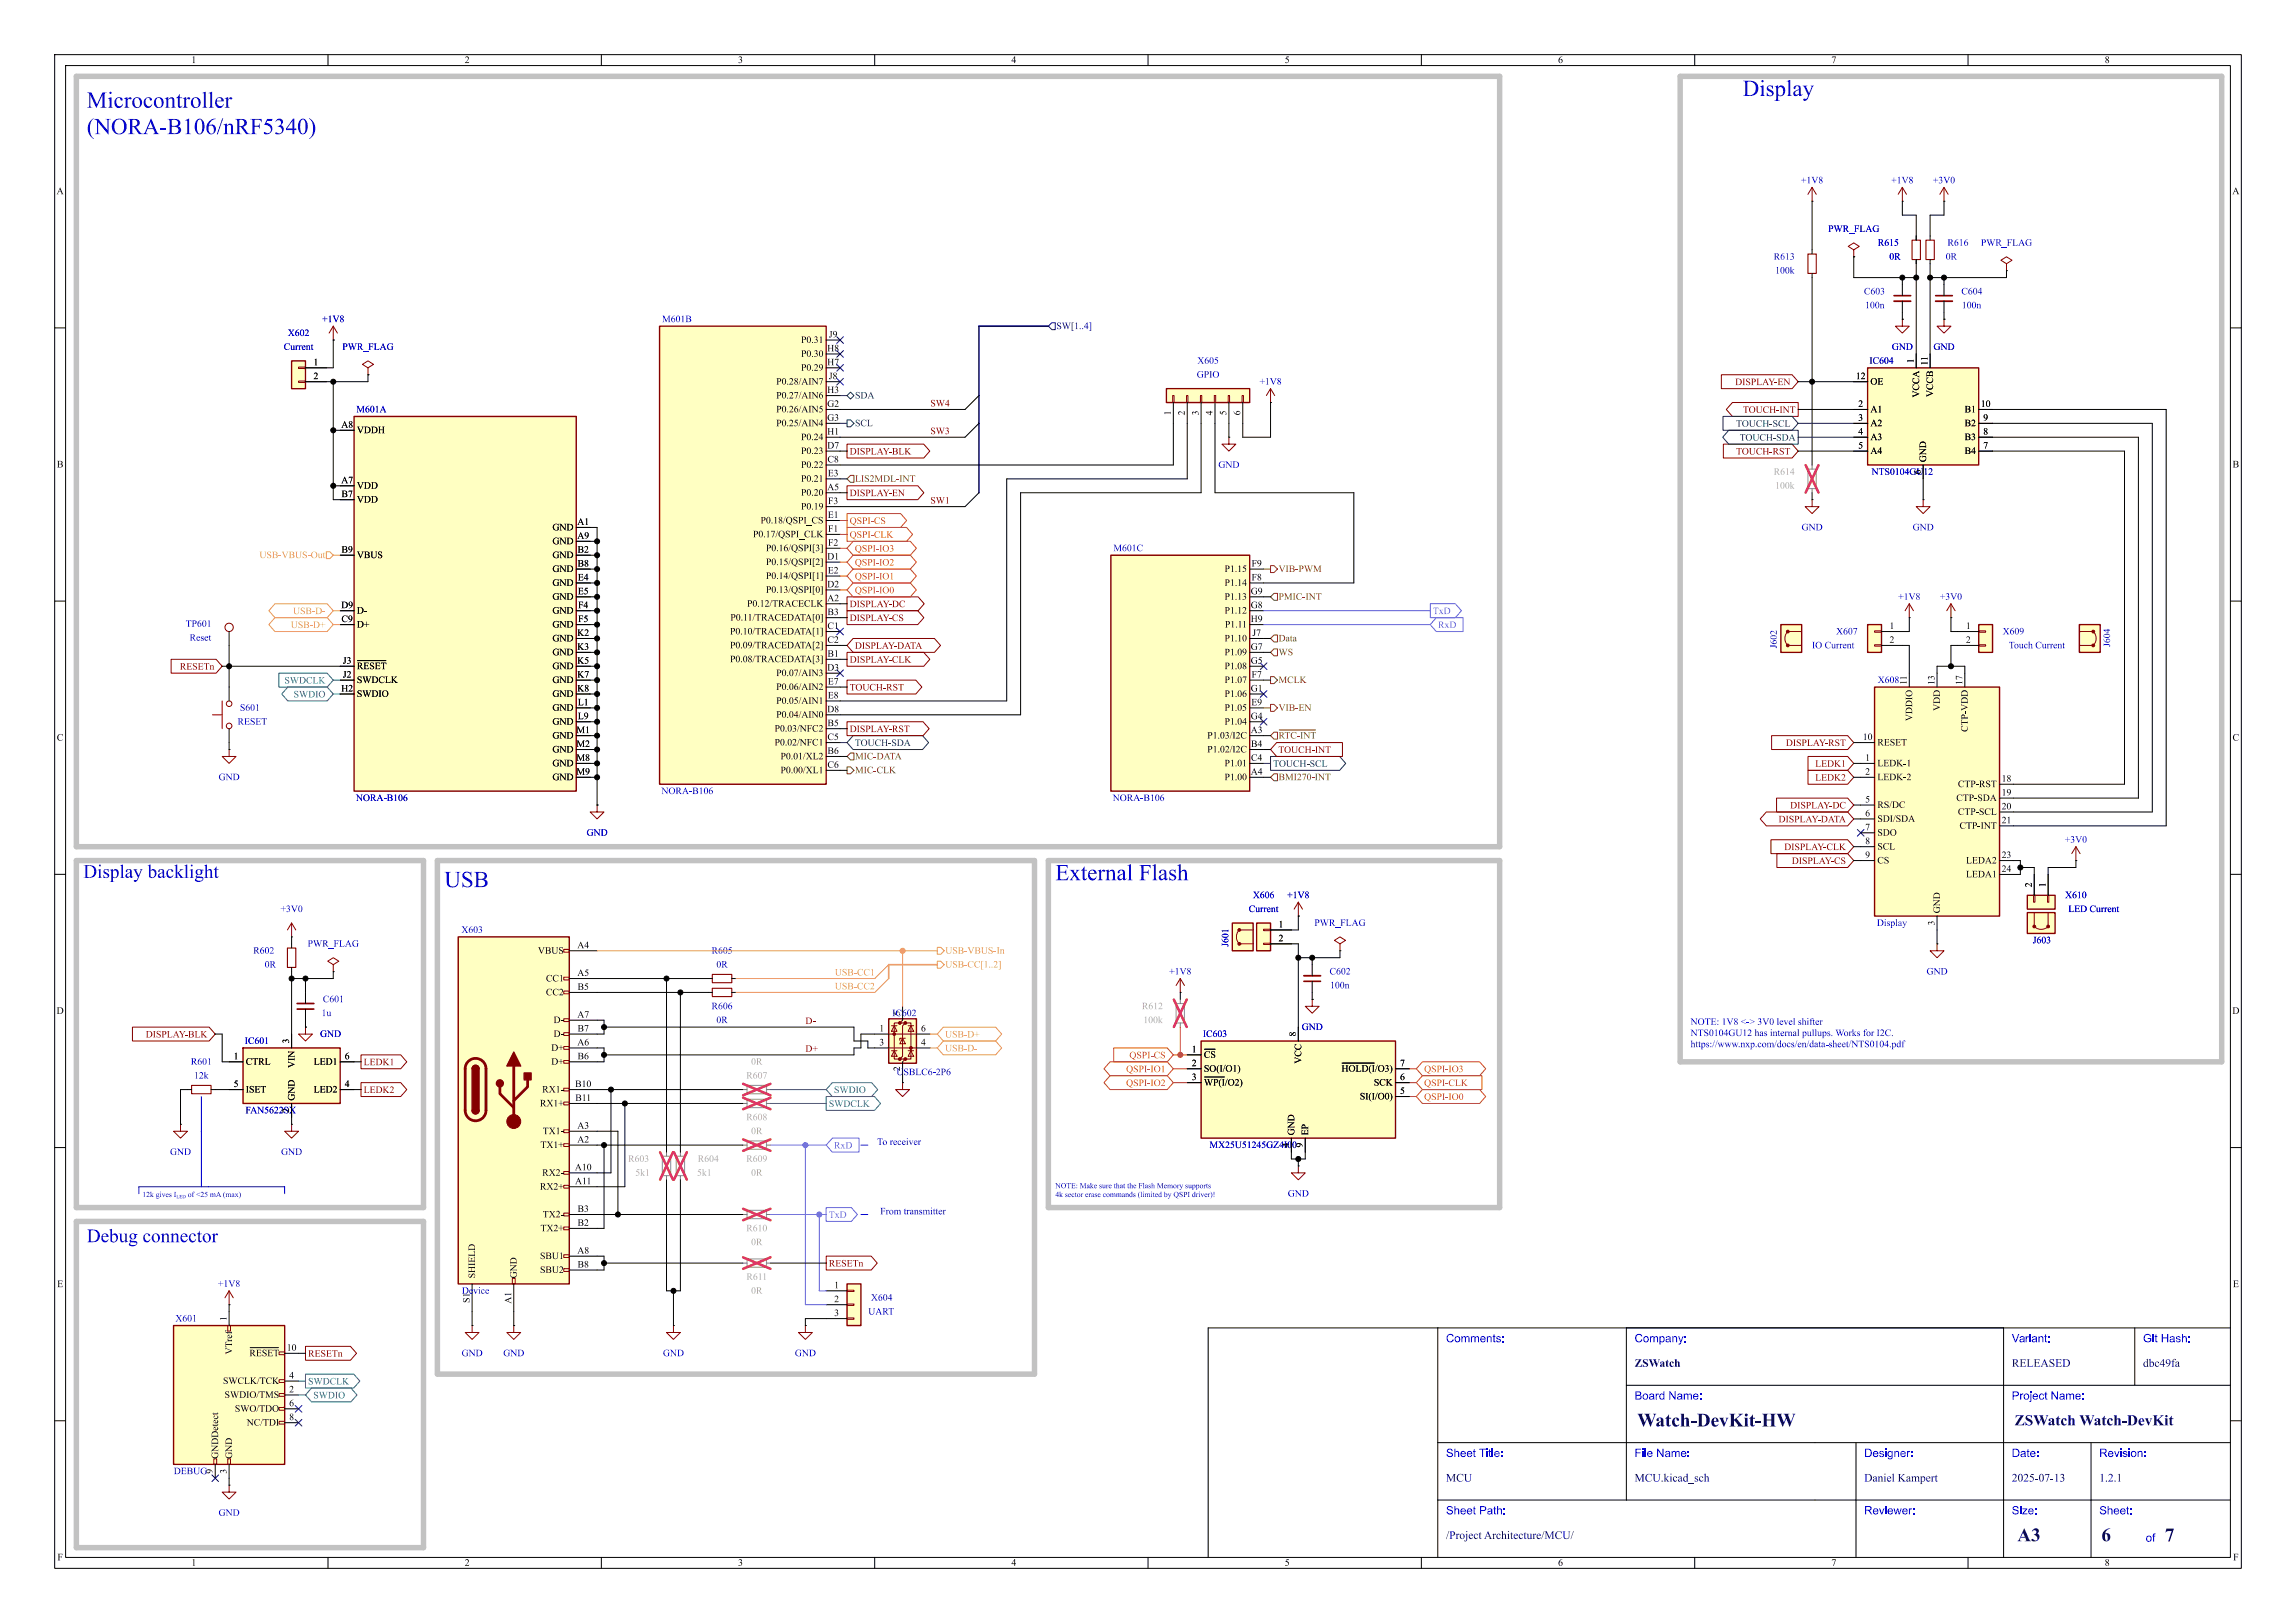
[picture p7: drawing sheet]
<svg xmlns="http://www.w3.org/2000/svg" width="420mm" height="297mm" viewBox="0 0 420 297" stroke-linecap="round" stroke-linejoin="round" font-family="sans-serif">
<defs><g id="words">
<g font-size="4.2" fill="#0000c2">
<text x="15.9" y="20.2">Microcontroller</text>
<text x="318.8" y="18.1">Display</text>
<text x="15.9" y="25.1">(NORA-B106/nRF5340)</text>
<text x="193" y="161.6">ExternalFlash</text>
<text x="81.3" y="162.8">USB</text>
</g>
<g font-size="3.5" fill="#0000c2">
<text x="15.2" y="161.1">Displaybacklight</text>
<text x="15.9" y="227.7">Debugconnector</text>
</g>
<g font-size="3.5" fill="#00007f">
<text x="299.5" y="261.9">Watch-DevKit-HW</text>
<text x="369" y="282.9">A3</text>
<text x="384.4" y="282.9">6</text>
<text x="396" y="282.9">7</text>
</g>
<text font-size="2.8" fill="#00007f" x="368.5" y="261.6">ZSWatchWatch-DevKit</text>
<g font-size="2.1" fill="#00f">
<text x="264.5" y="246.2">Comments:</text>
<text x="299" y="246.2">Company:</text>
<text x="368" y="246.2">Variant:</text>
<text x="392" y="246.2">Git Hash:</text>
<text x="299" y="256.7">Board Name:</text>
<text x="368" y="256.7">Project Name:</text>
<text x="264.5" y="267.2">Sheet Title:</text>
<text x="299" y="267.2">File Name:</text>
<text x="341" y="267.2">Designer:</text>
<text x="368" y="267.2">Date:</text>
<text x="384" y="267.2">Revision:</text>
<text x="264.5" y="277.7">Sheet Path:</text>
<text x="341" y="277.7">Reviewer:</text>
<text x="368" y="277.7">Size:</text>
<text x="384" y="277.7">Sheet:</text>
<text x="392.5" y="282.7">of</text>
</g>
<g font-size="2.1" fill="#00007f">
<text x="299" y="250.7">ZSWatch</text>
<text x="368" y="250.7">RELEASED</text>
<text x="392" y="250.7">dbc49fa</text>
<text x="264.5" y="271.7">MCU</text>
<text x="299" y="271.7">MCU.kicad_sch</text>
<text x="341" y="271.7">DanielKampert</text>
<text x="368" y="271.7">2025-07-13</text>
<text x="384" y="271.7">1.2.1</text>
<text x="264.5" y="282.2">/ProjectArchitecture/MCU/</text>
</g>
<g font-size="1.8">
<text x="35" y="12">1</text>
<text x="85" y="12">2</text>
<text x="135" y="12">3</text>
<text x="185" y="12">4</text>
<text x="235" y="12">5</text>
<text x="285" y="12">6</text>
<text x="335" y="12">7</text>
<text x="385" y="12">8</text>
<text x="10.3" y="36">A</text>
<text x="408.3" y="36">A</text>
<text x="146.5" y="63.2">P0.31</text>
<text x="146.5" y="65.8">P0.30</text>
<text x="151.3" y="64.5">H8</text>
<text x="151.6" y="62">J9</text>
<text x="57.3" y="67.1">1</text>
<text x="57.3" y="69.6">2</text>
<text x="142" y="70.8">P0.28/AIN7</text>
<text x="146.5" y="68.3">P0.29</text>
<text x="151.3" y="67.1">H7</text>
<text x="151.6" y="69.6">J8</text>
<text x="339.5" y="69.6">12</text>
<text x="342.1" y="70.8">OE</text>
<text x="350.3" y="66.5" transform="rotate(-90 350.3 66.5)">1</text>
<text x="352.8" y="66.9" transform="rotate(-90 352.8 66.9)">11</text>
<text x="142" y="73.4">P0.27/AIN6</text>
<text x="142" y="75.9">P0.26/AIN5</text>
<text x="151.3" y="72.1">H3</text>
<text x="151.3" y="74.7">G2</text>
<text x="151.3" y="77.2">G3</text>
<text x="214.4" y="76" transform="rotate(-90 214.4 76)">1</text>
<text x="216.9" y="76" transform="rotate(-90 216.9 76)">2</text>
<text x="219.5" y="76" transform="rotate(-90 219.5 76)">3</text>
<text x="222" y="76" transform="rotate(-90 222 76)">4</text>
<text x="224.5" y="76" transform="rotate(-90 224.5 76)">5</text>
<text x="227.1" y="76" transform="rotate(-90 227.1 76)">6</text>
<text x="339.9" y="74.7">2</text>
<text x="339.9" y="77.2">3</text>
<text x="342.1" y="75.9">A1</text>
<text x="351.5" y="72.8" transform="rotate(-90 351.5 72.8)">VCCA</text>
<text x="354" y="72.7" transform="rotate(-90 354 72.7)">VCCB</text>
<text x="359.4" y="75.9">B1</text>
<text x="362.3" y="74.7">10</text>
<text x="362.8" y="77.2">9</text>
<text x="62.4" y="78.5">A8</text>
<text x="65.3" y="79.7">VDDH</text>
<text x="142" y="78.5">P0.25/AIN4</text>
<text x="146.5" y="81">P0.24</text>
<text x="146.5" y="83.5">P0.23</text>
<text x="151.3" y="79.8">H1</text>
<text x="151.3" y="82.3">D7</text>
<text x="339.9" y="79.8">4</text>
<text x="339.9" y="82.3">5</text>
<text x="342.1" y="78.5">A2</text>
<text x="342.1" y="81">A3</text>
<text x="342.1" y="83.5">A4</text>
<text x="359.4" y="78.5">B2</text>
<text x="359.4" y="81">B3</text>
<text x="359.4" y="83.5">B4</text>
<text x="362.8" y="79.8">8</text>
<text x="362.8" y="82.3">7</text>
<text x="10.4" y="86">B</text>
<text x="62.4" y="88.6">A7</text>
<text x="65.3" y="89.9">VDD</text>
<text x="146.5" y="86.1">P0.22</text>
<text x="146.5" y="88.6">P0.21</text>
<text x="151.3" y="89.9">A5</text>
<text x="151.4" y="84.8">C8</text>
<text x="151.4" y="87.4">E3</text>
<text x="351.5" y="86.8" transform="rotate(-90 351.5 86.8)">6</text>
<text x="352.8" y="84.6" transform="rotate(-90 352.8 84.6)">GND</text>
<text x="408.4" y="86">B</text>
<text x="62.5" y="91.2">B7</text>
<text x="65.3" y="92.4">VDD</text>
<text x="146.5" y="91.2">P0.20</text>
<text x="146.5" y="93.7">P0.19</text>
<text x="151.4" y="95">E1</text>
<text x="151.5" y="92.5">F3</text>
<text x="62.5" y="101.3">B9</text>
<text x="101.1" y="97.5">GND</text>
<text x="101.1" y="100">GND</text>
<text x="105.6" y="96.3">A1</text>
<text x="105.6" y="98.8">A9</text>
<text x="105.6" y="101.3">B2</text>
<text x="137.7" y="98.8">P0.17/QSPI_CLK</text>
<text x="139.1" y="96.2">P0.18/QSPI_CS</text>
<text x="140.1" y="101.3">P0.16/QSPI[3]</text>
<text x="151.5" y="97.5">F1</text>
<text x="151.5" y="100.1">F2</text>
<text x="65.3" y="102.6">VBUS</text>
<text x="101.1" y="102.6">GND</text>
<text x="101.1" y="105.1">GND</text>
<text x="101.1" y="107.7">GND</text>
<text x="105.6" y="103.9">B8</text>
<text x="105.7" y="106.4">E4</text>
<text x="140.1" y="103.9">P0.15/QSPI[2]</text>
<text x="140.1" y="106.4">P0.14/QSPI[1]</text>
<text x="151.3" y="102.6">D1</text>
<text x="151.3" y="107.7">D2</text>
<text x="151.4" y="105.2">E2</text>
<text x="224" y="105.1">P1.15</text>
<text x="224" y="107.7">P1.14</text>
<text x="228.9" y="103.9">F9</text>
<text x="228.9" y="106.4">F8</text>
<text x="62.4" y="111.5">D9</text>
<text x="65.3" y="112.7">D-</text>
<text x="101.1" y="110.2">GND</text>
<text x="101.1" y="112.7">GND</text>
<text x="105.7" y="109">E5</text>
<text x="105.7" y="111.5">F4</text>
<text x="136.7" y="111.5">P0.12/TRACECLK</text>
<text x="140.1" y="108.9">P0.13/QSPI[0]</text>
<text x="151.3" y="110.2">A2</text>
<text x="151.4" y="112.8">B3</text>
<text x="224" y="110.2">P1.13</text>
<text x="224" y="112.7">P1.12</text>
<text x="228.8" y="109">G9</text>
<text x="228.8" y="111.5">G8</text>
<text x="62.5" y="114">C9</text>
<text x="65.3" y="115.3">D+</text>
<text x="101.1" y="115.3">GND</text>
<text x="101.1" y="117.8">GND</text>
<text x="105.6" y="116.6">K2</text>
<text x="105.6" y="119.1">K3</text>
<text x="105.7" y="114">F5</text>
<text x="133.5" y="116.6">P0.10/TRACEDATA[1]</text>
<text x="133.5" y="119.1">P0.09/TRACEDATA[2]</text>
<text x="133.6" y="114">P0.11/TRACEDATA[0]</text>
<text x="151.4" y="115.3">C1</text>
<text x="151.4" y="117.9">C2</text>
<text x="224" y="117.8">P1.10</text>
<text x="224.1" y="115.3">P1.11</text>
<text x="228.8" y="114">H9</text>
<text x="228.8" y="119.1">G7</text>
<text x="229.1" y="116.6">J7</text>
<text x="345.6" y="115.3">1</text>
<text x="345.6" y="117.9">2</text>
<text x="359.6" y="115.3">1</text>
<text x="359.6" y="117.9">2</text>
<text x="62.7" y="121.7">J3</text>
<text x="62.7" y="124.2">J2</text>
<text x="65.3" y="122.9">~{RESET}</text>
<text x="65.3" y="125.4">SWDCLK</text>
<text x="101.1" y="120.4">GND</text>
<text x="101.1" y="122.9">GND</text>
<text x="101.1" y="125.4">GND</text>
<text x="105.6" y="121.7">K5</text>
<text x="105.6" y="124.2">K7</text>
<text x="133.5" y="121.6">P0.08/TRACEDATA[3]</text>
<text x="142" y="124.2">P0.07/AIN3</text>
<text x="151.3" y="122.9">D3</text>
<text x="151.4" y="120.4">B1</text>
<text x="151.4" y="125.5">E7</text>
<text x="224" y="120.4">P1.09</text>
<text x="224" y="122.9">P1.08</text>
<text x="224" y="125.4">P1.07</text>
<text x="228.8" y="121.7">G5</text>
<text x="228.9" y="124.2">F7</text>
<text x="349" y="125.3" transform="rotate(-90 349 125.3)">11</text>
<text x="354.1" y="125.3" transform="rotate(-90 354.1 125.3)">13</text>
<text x="359.2" y="125.3" transform="rotate(-90 359.2 125.3)">17</text>
<text x="62.4" y="126.7">H2</text>
<text x="65.3" y="128">SWDIO</text>
<text x="101.1" y="128">GND</text>
<text x="101.1" y="130.5">GND</text>
<text x="105.6" y="126.7">K8</text>
<text x="105.7" y="129.3">L1</text>
<text x="105.7" y="131.8">L9</text>
<text x="142" y="126.7">P0.06/AIN2</text>
<text x="142" y="129.3">P0.05/AIN1</text>
<text x="142" y="131.8">P0.04/AIN0</text>
<text x="151.3" y="130.6">D8</text>
<text x="151.4" y="128">E8</text>
<text x="224" y="128">P1.06</text>
<text x="224" y="130.5">P1.05</text>
<text x="228.8" y="126.7">G1</text>
<text x="228.8" y="131.8">G4</text>
<text x="228.9" y="129.3">E9</text>
<text x="350.2" y="132" transform="rotate(-90 350.2 132)">VDDIO</text>
<text x="355.3" y="130.1" transform="rotate(-90 355.3 130.1)">VDD</text>
<text x="10.4" y="136">C</text>
<text x="101.1" y="133.1">GND</text>
<text x="101.1" y="135.6">GND</text>
<text x="105.4" y="134.4">M1</text>
<text x="105.4" y="136.9">M2</text>
<text x="141.7" y="134.3">P0.03/NFC2</text>
<text x="141.7" y="136.9">P0.02/NFC1</text>
<text x="151.4" y="133.1">B5</text>
<text x="151.4" y="135.6">C5</text>
<text x="220.8" y="135.6">P1.03/I2C</text>
<text x="224" y="133.1">P1.04</text>
<text x="228.8" y="134.4">A3</text>
<text x="228.8" y="136.9">B4</text>
<text x="340.7" y="135.6">10</text>
<text x="343.4" y="136.9">RESET</text>
<text x="360.4" y="133.9" transform="rotate(-90 360.4 133.9)">CTP-VDD</text>
<text x="408.4" y="136">C</text>
<text x="101.1" y="138.1">GND</text>
<text x="101.1" y="140.7">GND</text>
<text x="101.1" y="143.2">GND</text>
<text x="105.4" y="139.4">M8</text>
<text x="105.4" y="142">M9</text>
<text x="142.8" y="139.4">P0.01/XL2</text>
<text x="142.8" y="142">P0.00/XL1</text>
<text x="151.4" y="138.2">B6</text>
<text x="151.4" y="140.7">C6</text>
<text x="220.8" y="138.1">P1.02/I2C</text>
<text x="224" y="140.7">P1.01</text>
<text x="224" y="143.2">P1.00</text>
<text x="228.8" y="142">A4</text>
<text x="228.8" y="139.4">C4</text>
<text x="341.2" y="139.4">1</text>
<text x="341.2" y="142">2</text>
<text x="343.4" y="140.7">LEDK-1</text>
<text x="343.4" y="143.2">LEDK-2</text>
<text x="366.1" y="143.3">18</text>
<text x="341.2" y="147.1">5</text>
<text x="341.2" y="149.6">6</text>
<text x="343.4" y="148.3">RS/DC</text>
<text x="357.8" y="147">CTP-SDA</text>
<text x="358.1" y="144.5">CTP-RST</text>
<text x="358.1" y="149.6">CTP-SCL</text>
<text x="366.1" y="145.8">19</text>
<text x="366.1" y="148.3">20</text>
<text x="341.2" y="152.1">7</text>
<text x="341.2" y="154.7">8</text>
<text x="343.4" y="150.8">SDI/SDA</text>
<text x="343.4" y="153.4">SDO</text>
<text x="343.4" y="155.9">SCL</text>
<text x="358.4" y="152.1">CTP-INT</text>
<text x="366.1" y="150.9">21</text>
<text x="341.2" y="157.2">9</text>
<text x="343.4" y="158.5">CS</text>
<text x="359.6" y="158.5">LEDA2</text>
<text x="359.6" y="161">LEDA1</text>
<text x="366.1" y="157.2">23</text>
<text x="366.1" y="159.8">24</text>
<text x="355.3" y="167.1" transform="rotate(-90 355.3 167.1)">GND</text>
<text x="371.9" y="162.4" transform="rotate(-90 371.9 162.4)">2</text>
<text x="374.4" y="162.4" transform="rotate(-90 374.4 162.4)">1</text>
<text x="105.6" y="173.7">A4</text>
<text x="233.9" y="169.9">1</text>
<text x="233.9" y="172.5">2</text>
<text x="354.1" y="169.4" transform="rotate(-90 354.1 169.4)">3</text>
<text x="98.4" y="175">VBUS</text>
<text x="105.6" y="178.8">A5</text>
<text x="99.9" y="180.1">CC1</text>
<text x="99.9" y="182.6">CC2</text>
<text x="105.6" y="181.4">B5</text>
<text x="10.3" y="186">D</text>
<text x="53.1" y="190.9" transform="rotate(-90 53.1 190.9)">3</text>
<text x="101.2" y="187.7">D-</text>
<text x="101.2" y="190.2">D-</text>
<text x="105.6" y="186.4">A7</text>
<text x="105.6" y="191.5">A6</text>
<text x="105.6" y="189">B7</text>
<text x="160.8" y="189">1</text>
<text x="160.8" y="191.5">3</text>
<text x="168.5" y="189">6</text>
<text x="168.5" y="191.5">4</text>
<text x="237.2" y="189.7" transform="rotate(-90 237.2 189.7)">8</text>
<text x="408.3" y="186">D</text>
<text x="42.7" y="194.1">1</text>
<text x="45" y="195.3">CTRL</text>
<text x="54.3" y="195.4" transform="rotate(-90 54.3 195.4)">VIN</text>
<text x="57.4" y="195.3">LED1</text>
<text x="63.1" y="194.1">6</text>
<text x="100.8" y="192.8">D+</text>
<text x="100.8" y="195.3">D+</text>
<text x="105.6" y="194.1">B6</text>
<text x="164.8" y="196" transform="rotate(-90 164.8 196)">2</text>
<text x="218" y="192.8">1</text>
<text x="218" y="195.3">2</text>
<text x="218" y="197.9">3</text>
<text x="220.2" y="194">~{CS}</text>
<text x="220.2" y="196.6">SO(I/O1)</text>
<text x="238.5" y="194.7" transform="rotate(-90 238.5 194.7)">VCC</text>
<text x="245.4" y="196.6">~{HOLD(I}/O3)</text>
<text x="256.1" y="195.3">7</text>
<text x="256.1" y="197.9">6</text>
<text x="42.7" y="199.1">5</text>
<text x="45" y="200.4">ISET</text>
<text x="53.1" y="203.6" transform="rotate(-90 53.1 203.6)">2</text>
<text x="54.3" y="201.4" transform="rotate(-90 54.3 201.4)">GND</text>
<text x="57.4" y="200.4">LED2</text>
<text x="63.1" y="199.1">4</text>
<text x="98.8" y="202.9">RX1+</text>
<text x="99.2" y="200.4">RX1-</text>
<text x="105.2" y="199.1">B10</text>
<text x="105.2" y="201.7">B11</text>
<text x="220.2" y="199.1">~{WP(I}/O2)</text>
<text x="248.7" y="201.6">SI(I/O0)</text>
<text x="251.3" y="199.1">SCK</text>
<text x="256.1" y="200.4">5</text>
<text x="99.3" y="208">TX1-</text>
<text x="105.6" y="206.8">A3</text>
<text x="105.6" y="209.3">A2</text>
<text x="236" y="210" transform="rotate(-90 236 210)">4</text>
<text x="237.2" y="207.8" transform="rotate(-90 237.2 207.8)">GND</text>
<text x="238.5" y="210" transform="rotate(-90 238.5 210)">9</text>
<text x="239.7" y="207.8" transform="rotate(-90 239.7 207.8)">EP</text>
<text x="98.9" y="210.5">TX1+</text>
<text x="99.2" y="215.6">RX2-</text>
<text x="105.2" y="214.4">A10</text>
<text x="98.8" y="218.2">RX2+</text>
<text x="105.2" y="216.9">A11</text>
<text x="105.6" y="222">B3</text>
<text x="98.9" y="225.8">TX2+</text>
<text x="99.3" y="223.2">TX2-</text>
<text x="105.6" y="224.5">B2</text>
<text x="87.3" y="233.9" transform="rotate(-90 87.3 233.9)">SHIELD</text>
<text x="95" y="233.9" transform="rotate(-90 95 233.9)">GND</text>
<text x="98.8" y="230.9">SBU1</text>
<text x="98.8" y="233.4">SBU2</text>
<text x="105.6" y="229.6">A8</text>
<text x="105.6" y="232.2">B8</text>
<text x="10.4" y="236">E</text>
<text x="86.1" y="238.4" transform="rotate(-90 86.1 238.4)">S1</text>
<text x="93.7" y="238.6" transform="rotate(-90 93.7 238.6)">A1</text>
<text x="152.6" y="236">1</text>
<text x="152.6" y="238.5">2</text>
<text x="408.4" y="236">E</text>
<text x="41.7" y="241.7" transform="rotate(-90 41.7 241.7)">1</text>
<text x="152.6" y="241">3</text>
<text x="42.9" y="247.9" transform="rotate(-90 42.9 247.9)">VTref</text>
<text x="45.6" y="248.6">~{RESET}</text>
<text x="52.5" y="247.4">10</text>
<text x="40.8" y="253.7">SWCLK/TCK</text>
<text x="41.1" y="256.3">SWDIO/TMS</text>
<text x="52.9" y="252.5">4</text>
<text x="52.9" y="255">2</text>
<text x="52.9" y="257.6">6</text>
<text x="43" y="258.8">SWO/TDO</text>
<text x="45.1" y="261.3">NC/TDI</text>
<text x="52.9" y="260.1">8</text>
<text x="39.1" y="269.7" transform="rotate(-90 39.1 269.7)">9</text>
<text x="40.4" y="267" transform="rotate(-90 40.4 267)">GNDDetect</text>
<text x="41.7" y="269.7" transform="rotate(-90 41.7 269.7)">3</text>
<text x="42.9" y="267" transform="rotate(-90 42.9 267)">GND</text>
<text x="10.5" y="286">F</text>
<text x="35" y="287">1</text>
<text x="85" y="287">2</text>
<text x="135" y="287">3</text>
<text x="185" y="287">4</text>
<text x="235" y="287">5</text>
<text x="285" y="287">6</text>
<text x="335" y="287">7</text>
<text x="385" y="287">8</text>
<text x="408.5" y="286">F</text>
</g>
<g font-size="1.8" fill="#0000c2">
<text x="329.4" y="34">+1V8</text>
<text x="345.9" y="34">+1V8</text>
<text x="353.6" y="34">+3V0</text>
<text x="324.4" y="48">R613</text>
<text x="334.4" y="42.9">PWR_FLAG</text>
<text x="343.5" y="45.4">R615</text>
<text x="345.6" y="48">0R</text>
<text x="355.9" y="48">0R</text>
<text x="356.2" y="45.4">R616</text>
<text x="362.3" y="45.4">PWR_FLAG</text>
<text x="324.7" y="50.5">100k</text>
<text x="58.9" y="59.4">+1V8</text>
<text x="121.1" y="59.4">M601B</text>
<text x="341" y="54.3">C603</text>
<text x="341.2" y="56.9">100n</text>
<text x="358.8" y="54.3">C604</text>
<text x="358.9" y="56.9">100n</text>
<text x="51.9" y="64.5">Current</text>
<text x="52.6" y="61.9">X602</text>
<text x="62.6" y="64.5">PWR_FLAG</text>
<text x="346.1" y="64.5">GND</text>
<text x="353.7" y="64.5">GND</text>
<text x="218.9" y="69.6">GPIO</text>
<text x="219" y="67">X605</text>
<text x="230.4" y="70.8">+1V8</text>
<text x="341.9" y="67">IC604</text>
<text x="65.2" y="75.9">M601A</text>
<text x="222.9" y="86.1">GND</text>
<text x="342.4" y="87.3">NTS0104GU12</text>
<text x="203.7" y="101.3">M601C</text>
<text x="329.5" y="97.5">GND</text>
<text x="349.9" y="97.5">GND</text>
<text x="347.2" y="110.2">+1V8</text>
<text x="354.8" y="110.2">+3V0</text>
<text x="34" y="115.2">TP601</text>
<text x="34.7" y="117.7">Reset</text>
<text x="325.5" y="118.6" transform="rotate(-90 325.5 118.6)">J602</text>
<text x="331.4" y="119.1">IO Current</text>
<text x="335.9" y="116.6">X607</text>
<text x="366.3" y="116.6">X609</text>
<text x="367.4" y="119.1">TouchCurrent</text>
<text x="386.4" y="118.4" transform="rotate(-90 386.4 118.4)">J604</text>
<text x="343.5" y="125.4">X608</text>
<text x="43.9" y="130.5">S601</text>
<text x="43.4" y="133.1">RESET</text>
<text x="40" y="143.2">GND</text>
<text x="65.1" y="147">NORA-B106</text>
<text x="121" y="145.8">NORA-B106</text>
<text x="203.5" y="147">NORA-B106</text>
<text x="107.3" y="153.4">GND</text>
<text x="377.7" y="154.7">+3V0</text>
<text x="51.3" y="167.4">+3V0</text>
<text x="228.4" y="167.4">Current</text>
<text x="229.2" y="164.8">X606</text>
<text x="235.5" y="164.8">+1V8</text>
<text x="377.7" y="164.8">X610</text>
<text x="378.3" y="167.4">LED Current</text>
<text x="56.3" y="173.7">PWR_FLAG</text>
<text x="84.4" y="171.2">X603</text>
<text x="225.1" y="173.3" transform="rotate(-90 225.1 173.3)">J601</text>
<text x="240.4" y="169.9">PWR_FLAG</text>
<text x="343.3" y="169.9">Display</text>
<text x="371.8" y="173.1">J603</text>
<text x="46.3" y="175">R602</text>
<text x="48.4" y="177.5">0R</text>
<text x="130.2" y="175">R605</text>
<text x="131" y="177.5">0R</text>
<text x="213.9" y="178.8">+1V8</text>
<text x="243.2" y="178.8">C602</text>
<text x="352.4" y="178.8">GND</text>
<text x="59.1" y="183.9">C601</text>
<text x="130.2" y="185.1">R606</text>
<text x="164.8" y="185.9" transform="rotate(-90 164.8 185.9)">5</text>
<text x="243.3" y="181.3">100n</text>
<text x="44.8" y="191.5">IC601</text>
<text x="58.5" y="190.2">GND</text>
<text x="58.8" y="186.4">1u</text>
<text x="131" y="187.7">0R</text>
<text x="163.2" y="186.4">IC602</text>
<text x="220" y="190.2">IC603</text>
<text x="238.1" y="188.9">GND</text>
<text x="309.2" y="187.8">NOTE:1V8 &lt;-&gt; 3V0 levelshifter</text>
<text x="309.2" y="189.8">NTS0104GU12hasinternalpullups.Worksfor I2C.</text>
<text x="309.2" y="191.8">https://www.nxp.com/docs/en/data-sheet/NTS0104.pdf</text>
<text x="34.9" y="195.3">R601</text>
<text x="35.5" y="197.8">12k</text>
<text x="164" y="197.2">USBLC6-2P6</text>
<text x="44.9" y="204.2">FAN5622SX</text>
<text x="160.5" y="210">Toreceiver</text>
<text x="31.1" y="211.8">GND</text>
<text x="51.4" y="211.8">GND</text>
<text x="221.2" y="210.5">MX25U51245GZ4I00</text>
<text x="235.6" y="219.4">GND</text>
<text x="161" y="222.7">Fromtransmitter</text>
<text x="39.9" y="235.9">+1V8</text>
<text x="84.5" y="237.2">Device</text>
<text x="159.3" y="238.5">X604</text>
<text x="32.1" y="242.3">X601</text>
<text x="158.8" y="241">UART</text>
<text x="84.4" y="248.6">GND</text>
<text x="92.1" y="248.6">GND</text>
<text x="121.3" y="248.6">GND</text>
<text x="145.4" y="248.6">GND</text>
<text x="31.8" y="270.2">DEBUG</text>
<text x="40" y="277.8">GND</text>
</g>
<text font-size="1.8" fill="#000084" x="193.2" y="60.7">SW[1..4]</text>
<g font-size="1.8" fill="#840000">
<text x="317.4" y="70.9">DISPLAY-EN</text>
<text x="170.2" y="74.6">SW4</text>
<text x="318.8" y="76">TOUCH-INT</text>
<text x="155.4" y="83.6">DISPLAY-BLK</text>
<text x="170.2" y="79.7">SW3</text>
<text x="317.6" y="83.6">TOUCH-RST</text>
<text x="155.4" y="91.2">DISPLAY-EN</text>
<text x="170.2" y="92.4">SW1</text>
<text x="155.4" y="111.6">DISPLAY-DC</text>
<text x="155.4" y="114.1">DISPLAY-CS</text>
<text x="156.4" y="119.2">DISPLAY-DATA</text>
<text x="32.9" y="123">RESETn</text>
<text x="155.4" y="121.7">DISPLAY-CLK</text>
<text x="155.4" y="126.8">TOUCH-RST</text>
<text x="155.4" y="134.4">DISPLAY-RST</text>
<text x="326.7" y="137">DISPLAY-RST</text>
<text x="233.8" y="138.2">TOUCH-INT</text>
<text x="332" y="143.3">LEDK2</text>
<text x="332" y="140.8">LEDK1</text>
<text x="327.5" y="148.4">DISPLAY-DC</text>
<text x="325.3" y="150.9">DISPLAY-DATA</text>
<text x="326.4" y="156">DISPLAY-CLK</text>
<text x="327.8" y="158.6">DISPLAY-CS</text>
<text x="26.7" y="190.3">DISPLAY-BLK</text>
<text x="147.3" y="187.6">D-</text>
<text x="66.5" y="195.4">LEDK1</text>
<text x="147.3" y="192.7">D+</text>
<text x="66.5" y="200.5">LEDK2</text>
<text x="151.6" y="232.2">RESETn</text>
<text x="56.4" y="248.7">RESETn</text>
</g>
<g font-size="1.8" fill="#004848">
<text x="156.4" y="73.4">SDA</text>
<text x="156.4" y="78.5">SCL</text>
<text x="317.6" y="78.5">TOUCH-SCL</text>
<text x="318.2" y="81.1">TOUCH-SDA</text>
<text x="156.4" y="137">TOUCH-SDA</text>
<text x="232.9" y="140.8">TOUCH-SCL</text>
</g>
<g font-size="1.8" fill="#725600">
<text x="156.4" y="88.6">LIS2MDL-INT</text>
<text x="233.9" y="110.2">PMIC-INT</text>
<text x="233.9" y="117.8">Data</text>
<text x="233.9" y="125.4">MCLK</text>
<text x="233.9" y="120.4">WS</text>
<text x="233.9" y="135.6">~{RTC-INT}</text>
<text x="156.4" y="139.4">MIC-DATA</text>
<text x="156.4" y="142">MIC-CLK</text>
<text x="233.9" y="143.2">BMI270-INT</text>
</g>
<g font-size="1.8" fill="#abaaa8">
<text x="324.4" y="87.3">R614</text>
<text x="324.7" y="89.9">100k</text>
<text x="208.9" y="185.1">R612</text>
<text x="209.1" y="187.7">100k</text>
<text x="136.5" y="197.8">R607</text>
<text x="137.4" y="195.3">0R</text>
<text x="136.5" y="205.5">R608</text>
<text x="137.4" y="208">0R</text>
<text x="114.9" y="213.1">R603</text>
<text x="116.2" y="215.6">5k1</text>
<text x="127.5" y="215.6">5k1</text>
<text x="127.6" y="213.1">R604</text>
<text x="136.5" y="213.1">R609</text>
<text x="137.4" y="215.6">0R</text>
<text x="136.5" y="225.8">R610</text>
<text x="137.4" y="228.3">0R</text>
<text x="136.5" y="234.7">R611</text>
<text x="137.4" y="237.2">0R</text>
</g>
<g font-size="1.8" fill="#ff3a06">
<text x="155.4" y="96.3">QSPI-CS</text>
<text x="155.4" y="98.9">QSPI-CLK</text>
<text x="156.4" y="101.4">QSPI-IO3</text>
<text x="156.4" y="103.9">QSPI-IO2</text>
<text x="156.4" y="106.5">QSPI-IO1</text>
<text x="156.4" y="109">QSPI-IO0</text>
<text x="206" y="196.7">QSPI-IO1</text>
<text x="206.6" y="194.1">QSPI-CS</text>
<text x="260.5" y="196.7">QSPI-IO3</text>
<text x="206" y="199.2">QSPI-IO2</text>
<text x="260.5" y="199.2">QSPI-CLK</text>
<text x="260.5" y="201.7">QSPI-IO0</text>
</g>
<g font-size="1.8" fill="#ffa049">
<text x="47.5" y="102.6">USB-VBUS-Out</text>
<text x="53.6" y="112.8">USB-D-</text>
<text x="53.2" y="115.4">USB-D+</text>
<text x="152.7" y="178.7">USB-CC1</text>
<text x="172.9" y="177.5">USB-CC[1..2]</text>
<text x="172.9" y="175">USB-VBUS-In</text>
<text x="152.7" y="181.3">USB-CC2</text>
<text x="172.9" y="190.3">USB-D+</text>
<text x="172.9" y="192.8">USB-D-</text>
</g>
<g font-size="1.8" fill="#804d00">
<text x="233.9" y="105.1">VIB-PWM</text>
<text x="233.9" y="130.5">VIB-EN</text>
</g>
<g font-size="1.8" fill="#b809ff">
<text x="262.1" y="112.8">TxD</text>
<text x="263" y="115.4">RxD</text>
<text x="152.6" y="210.6">RxD</text>
<text x="151.6" y="223.3">TxD</text>
</g>
<g font-size="1.8" fill="#008484">
<text x="52" y="125.5">SWDCLK</text>
<text x="53.7" y="128.1">SWDIO</text>
<text x="151.6" y="203">SWDCLK</text>
<text x="152.6" y="200.5">SWDIO</text>
<text x="56.4" y="253.8">SWDCLK</text>
<text x="57.3" y="256.3">SWDIO</text>
</g>
<g font-size="1.4" fill="#0000c2">
<text x="26" y="219.2">12kgivesI_{LED}</text>
<text x="34.3" y="219.2">of &lt;25mA (max)</text>
<text x="193" y="217.6">NOTE:MakesurethattheFlashMemorysupports</text>
<text x="193" y="219.2">4k sectorerasecommands(limited by QSPIdriver)!</text>
</g>
</g></defs>
<g fill="none" stroke="#000" stroke-width=".18">
<path d="M10 10h400v277h-400zM12 12h396v273h-396zM60 10v2M110 10v2M160 10v2M210 10v2M260 10v2M310 10v2M360 10v2M10 60h2M408 60h2M10 110h2"/>
<path d="M408 110h2M10 160h2M408 160h2M10 210h2M408 210h2M263 243v42M297.5 253.5h110.5M297.5 243v31.5M366.5 243v42M390.5 243v10.5M408 243h-187v42M10 260h2"/>
<path d="M263 274.5h145M263 264h145M339.5 264v21M382.5 264v21M408 260h2M60 285v2M110 285v2M160 285v2M210 285v2M260 285v2M310 285v2M360 285v2"/>
</g>
<path d="M53.3 66h2.6v5.1h-2.6z" fill="#ffffc2"/>
<path d="M53.3 66h2.6v5.1h-2.6z" fill="none" stroke="#840000" stroke-width=".25"/>
<path d="M54.6 67.2h1.3v.2h-1.3zM54.6 69.7h1.3v.3h-1.3z" fill="none" stroke="#840000" stroke-width=".18"/>
<path d="M55.9 67.3h3.8M55.9 69.9h3.8" fill="none" stroke="#000" stroke-width=".18"/>
<path d="M380.4 114.3h3.8v5.1h-3.8z" fill="#ffffc2"/>
<path d="M380.4 115.6h2.5a1.79 1.79 0 0 1 0 2.5h-2.5" fill="none" stroke="#840000" stroke-width=".18"/>
<path d="M380.4 114.3h3.8v5.1h-3.8z" fill="none" stroke="#840000" stroke-width=".25"/>
<g fill="#840000" stroke="#840000" stroke-width=".18">
<circle cx="382.9" cy="118.1" r=".25"/>
<circle cx="382.9" cy="115.6" r=".25"/>
</g>
<path d="M370.8 163.8h5.1v2.6h-5.1z" fill="#ffffc2"/>
<path d="M370.8 163.8h5.1v2.6h-5.1z" fill="none" stroke="#840000" stroke-width=".25"/>
<path d="M372 163.8h.2v1.3h-.2zM374.5 163.8h.3v1.3h-.3z" fill="none" stroke="#840000" stroke-width=".18"/>
<path d="M372.1 160v3.8M374.6 160v3.8" fill="none" stroke="#000" stroke-width=".18"/>
<path d="M361.9 114.3h2.6v5.1h-2.6z" fill="#ffffc2"/>
<path d="M361.9 114.3h2.6v5.1h-2.6z" fill="none" stroke="#840000" stroke-width=".25"/>
<path d="M361.9 115.4h1.3v.3h-1.3zM361.9 118h1.3v.2h-1.3zM379.7 154.9l-.7 1.3M379.7 154.9l.8 1.3M379.7 154.9v2.6" fill="none" stroke="#840000" stroke-width=".18"/>
<path d="M358.1 115.6h3.8M358.1 118.1h3.8M379.7 157.5h.1" fill="none" stroke="#000" stroke-width=".18"/>
<path d="M370.8 167h5.1v3.8h-5.1z" fill="#ffffc2"/>
<path d="M372.1 167v2.5a1.8 1.8 0 0 0 2.5 0v-2.5M41.9 271.8v1.2h1.3l-1.3 1.3-1.3-1.3h1.3" fill="none" stroke="#840000" stroke-width=".18"/>
<path d="M370.8 167h5.1v3.8h-5.1z" fill="none" stroke="#840000" stroke-width=".25"/>
<g fill="#840000" stroke="#840000" stroke-width=".18">
<circle cx="372.1" cy="169.5" r=".25"/>
<circle cx="374.6" cy="169.5" r=".25"/>
</g>
<path d="M41.9 271.8h.1" fill="none" stroke="#000" stroke-width=".18"/>
<path d="M31.7 242.6h20.4v25.4h-20.4z" fill="#ffffc2"/>
<path d="M31.7 242.6h20.4v25.4h-20.4z" fill="none" stroke="#840000" stroke-width=".25"/>
<path d="M55.9 188v1.2h1.2l-1.2 1.3-1.3-1.3h1.3M41.7 242.6h.5v1h-.5zM51.1 252.5h1v.5h-1zM51.1 255h1v.5h-1zM51.1 257.6h1v.5h-1zM39.1 267h.5v1h-.5zM41.7 267h.5v1h-.5zM51.1 260.1h1v.5h-1z" fill="none" stroke="#840000" stroke-width=".18"/>
<path d="M55.9 188h.1M55.9 181.6v2M55.9 184.7v2M41.9 240v2.6M45.8 246.6h5.1M52.1 252.7h2.5M52.1 255.3h2.5M52.1 257.8h2.5M39.4 268v2.5M41.9 268v2.5M52.1 260.3h2.5" fill="none" stroke="#000" stroke-width=".18"/>
<path d="M54.4 184.7h3" fill="none" stroke="#840000" stroke-width=".3"/>
<path d="M54.4 183.6h3" fill="none" stroke="#840000" stroke-width=".33"/>
<path d="M44.4 191.8h17.8v10.1h-17.8z" fill="#ffffc2"/>
<path d="M44.4 191.8h17.8v10.1h-17.8z" fill="none" stroke="#840000" stroke-width=".25"/>
<path d="M41.9 194.3h2.5M41.9 199.4h2.5M53.3 189.2v2.6M62.2 194.3h2.6M62.2 199.4h2.6M53.3 205.7h.1M53.3 201.9v2.6M41.9 238.8h.1" fill="none" stroke="#000" stroke-width=".18"/>
<path d="M53.3 205.7v1.3h1.3l-1.3 1.3-1.2-1.3h1.2M41.9 236.2l-.8 1.3M41.9 236.2l.8 1.3M41.9 236.2v2.6" fill="none" stroke="#840000" stroke-width=".18"/>
<path d="M342.9 125.7h22.9v41.9h-22.9z" fill="#ffffc2"/>
<path d="M342.9 125.7h22.9v41.9h-22.9z" fill="none" stroke="#840000" stroke-width=".25"/>
<path d="M61 62.2h.1M232.4 73.7h.1M224.8 80h.1M340.4 139.7h2.5M340.4 142.2h2.5M340.4 147.3h2.5M340.4 149.9h2.5M340.4 152.4h2.5M340.4 154.9h2.5M340.4 157.5h2.5M354.3 167.6v2.6" fill="none" stroke="#000" stroke-width=".18"/>
<path d="M61 59.7l-.8 1.3M61 59.7l.7 1.3M61 59.7v2.5M232.4 71.1l-.8 1.3M232.4 71.1l.8 1.3M232.4 71.1v2.6M224.8 80v1.3h1.3l-1.3 1.3-1.3-1.3h1.3" fill="none" stroke="#840000" stroke-width=".18"/>
<path d="M213.4 71.1h15.2v2.6h-15.2z" fill="#ffffc2"/>
<path d="M213.4 71.1h15.2v2.6h-15.2z" fill="none" stroke="#840000" stroke-width=".25"/>
<path d="M214.5 72.4h.3v1.3h-.3zM217 72.4h.3v1.3h-.3zM219.6 72.4h.2v1.3h-.2zM222.1 72.4h.3v1.3h-.3zM224.7 72.4h.2v1.3h-.2zM227.2 72.4h.3v1.3h-.3z" fill="none" stroke="#840000" stroke-width=".18"/>
<path d="M214.6 73.7v3.8M217.2 73.7v3.8M219.7 73.7v3.8M222.2 73.7v3.8M224.8 73.7v3.8M227.3 73.7v3.8" fill="none" stroke="#000" stroke-width=".18"/>
<path d="M203.2 101.6h25.4v43.2h-25.4z" fill="#ffffc2"/>
<path d="M203.2 101.6h25.4v43.2h-25.4z" fill="none" stroke="#840000" stroke-width=".25"/>
<path d="M67.3 67.3l1-.6-1-.7-1 .7 1 .6v1.3" fill="none" stroke="#840000" stroke-width=".18"/>
<path d="M67.3 68.6h.1" fill="none" stroke="#000" stroke-width=".18"/>
<path d="M64.8 76.2h40.6v68.6h-40.6z" fill="#ffffc2"/>
<path d="M64.8 76.2h40.6v68.6h-40.6z" fill="none" stroke="#840000" stroke-width=".25"/>
<path d="M65.4 120.9h5.2M105.4 129.5h2.5M109.2 147.3h.1" fill="none" stroke="#000" stroke-width=".18"/>
<path d="M109.2 147.3v1.3h1.3l-1.3 1.3-1.3-1.3h1.3" fill="none" stroke="#840000" stroke-width=".18"/>
<path d="M120.6 59.7h30.5v83.8h-30.5z" fill="#ffffc2"/>
<path d="M120.6 59.7h30.5v83.8h-30.5z" fill="none" stroke="#840000" stroke-width=".25"/>
<path d="M154.9 234.9h2.6v7.7h-2.6z" fill="#ffffc2"/>
<path d="M154.9 234.9h2.6v7.7h-2.6z" fill="none" stroke="#840000" stroke-width=".25"/>
<path d="M355.6 34.3l-.8 1.3M355.6 34.3l.8 1.3M355.6 34.3v2.5M356.9 110.5l-.8 1.3M356.9 110.5l.7 1.3M356.9 110.5v2.5M154.9 236.1h1.3v.2h-1.3zM154.9 238.6h1.3v.3h-1.3zM147.3 242.6v1.2h1.3l-1.3 1.3-1.3-1.3h1.3M154.9 241.2h1.3v.2h-1.3z" fill="none" stroke="#840000" stroke-width=".18"/>
<path d="M355.6 36.8h.1M350.5 43.2v.7M350.5 47.5v.8M353.1 43.2v.7M353.1 47.5v.8M356.9 113h.1M151.1 236.2h3.8M151.1 238.8h3.8M147.3 242.6h.1M151.1 241.3h3.8" fill="none" stroke="#000" stroke-width=".18"/>
<path d="M349.8 43.9h1.5v3.6h-1.5zM352.3 43.9h1.5v3.6h-1.5z" fill="none" stroke="#840000" stroke-width=".2"/>
<path d="M325.8 114.3h3.8v5.1h-3.8z" fill="#ffffc2"/>
<path d="M331.5 34.3l-.8 1.3M331.5 34.3l.7 1.3M331.5 34.3v2.5M331.5 91.4v1.3h1.2l-1.2 1.3-1.3-1.3h1.3M329.6 115.6h-2.6a1.79 1.79 0 0 0 0 2.5h2.6" fill="none" stroke="#840000" stroke-width=".18"/>
<path d="M325.8 114.3h3.8v5.1h-3.8z" fill="none" stroke="#840000" stroke-width=".25"/>
<g fill="#840000" stroke="#840000" stroke-width=".18">
<circle cx="327" cy="115.6" r=".25"/>
<circle cx="327" cy="118.1" r=".25"/>
</g>
<path d="M331.5 36.8h.1M331.5 45.7v.8M331.5 50v.8M331.5 91.4h.1" fill="none" stroke="#000" stroke-width=".18"/>
<path d="M330.7 85.9h1.5v3.5h-1.5z" fill="none" stroke="#9c9b98" stroke-width=".2"/>
<path d="M331.5 85.1v.8M331.5 89.4v.8" fill="none" stroke="#7a7a77" stroke-width=".18"/>
<path d="M330.3 85.1l2.3 5M332.6 85.1l-2.3 5" fill="none" stroke="#e12e31" stroke-width=".46"/>
<path d="M330.7 46.5h1.5v3.5h-1.5z" fill="none" stroke="#840000" stroke-width=".2"/>
<path d="M341.6 114.3h2.6v5.1h-2.6z" fill="#ffffc2"/>
<path d="M341.6 114.3h2.6v5.1h-2.6z" fill="none" stroke="#840000" stroke-width=".25"/>
<path d="M348 58.4v1.3h1.2l-1.2 1.3-1.3-1.3h1.3M342.9 115.4h1.3v.3h-1.3zM342.9 118h1.3v.2h-1.3z" fill="none" stroke="#840000" stroke-width=".18"/>
<path d="M348 58.4h.1M344.2 115.6h3.8M344.2 118.1h3.8" fill="none" stroke="#000" stroke-width=".18"/>
<path d="M341.6 67.3h20.3v17.8h-20.3z" fill="#ffffc2"/>
<path d="M341.6 67.3h20.3v17.8h-20.3z" fill="none" stroke="#840000" stroke-width=".25"/>
<g fill="none" stroke="#000" stroke-width=".18">
<path d="M348 36.8h.1M339.1 47h.1M348 52.1v2M348 55.1v2.1M355.6 58.4h.1M355.6 52.1v2M355.6 55.1v2.1M367 49.5h.1M339.1 74.9h2.5M339.1 77.5h2.5M350.5 64.8v2.5M361.9 77.5h2.6"/>
<path d="M339.1 80h2.5M339.1 82.6h2.5M351.8 91.4h.1M351.8 85.1v2.5M361.9 80h2.6M361.9 82.6h2.6M349.2 113h.1M237.5 167.6h.1M245.1 174h.1M354.3 172.7h.1M34.3 199.4h.8M38.6 199.4h.8"/>
<path d="M215.9 181.6h.1M86.4 242.6h.1M94 242.6h.1"/>
</g>
<path d="M35.1 198.6h3.5v1.6h-3.5z" fill="none" stroke="#840000" stroke-width=".2"/>
<g fill="none" stroke="#840000" stroke-width=".18">
<path d="M348 34.3l-.8 1.3M348 34.3l.7 1.3M348 34.3v2.5M339.1 45.7l1-.6-1-.6-1 .6 1 .6v1.3M355.6 58.4v1.3h1.3l-1.3 1.3-1.3-1.3h1.3M367 48.3l1-.7-1-.6-1 .6 1 .7v1.2M351.8 91.4v1.3h1.3l-1.3 1.3-1.3-1.3h1.3M349.2 110.5l-.7 1.3M349.2 110.5l.8 1.3M349.2 110.5v2.5M215.9 179.1l-.8 1.2M215.9 179.1l.8 1.2"/>
<path d="M215.9 179.1v2.5M237.5 165.1l-.8 1.3M237.5 165.1l.8 1.3M237.5 165.1v2.5M245.1 172.7l1-.6-1-.6-1 .6 1 .6v1.3M354.3 172.7v1.3h1.3l-1.3 1.3-1.2-1.3h1.2M86.4 242.6v1.2h1.2l-1.2 1.3-1.3-1.3h1.3M94 242.6v1.2h1.2l-1.2 1.3-1.3-1.3h1.3"/>
</g>
<path d="M346.5 54.1h3M354.1 54.1h3" fill="none" stroke="#840000" stroke-width=".3"/>
<path d="M346.5 55.1h3M354.1 55.1h3" fill="none" stroke="#840000" stroke-width=".33"/>
<path d="M229.9 168.9h2.5v5.1h-2.5z" fill="#ffffc2"/>
<path d="M229.9 168.9h2.5v5.1h-2.5z" fill="none" stroke="#840000" stroke-width=".25"/>
<path d="M231.1 170.1h1.3v.2h-1.3zM231.1 172.6h1.3v.2h-1.3z" fill="none" stroke="#840000" stroke-width=".18"/>
<path d="M232.4 170.2h3.8M232.4 172.7h3.8" fill="none" stroke="#000" stroke-width=".18"/>
<path d="M225.4 168.9h3.8v5.1h-3.8z" fill="#ffffc2"/>
<path d="M229.2 170.2h-2.5a1.79 1.79 0 0 0 0 2.5h2.5M240 182.9v1.3h1.3l-1.3 1.2-1.2-1.2h1.2M237.5 213.4v1.2h-1.3l1.3 1.3 1.3-1.3h-1.3" fill="none" stroke="#840000" stroke-width=".18"/>
<path d="M225.4 168.9h3.8v5.1h-3.8z" fill="none" stroke="#840000" stroke-width=".25"/>
<g fill="#840000" stroke="#840000" stroke-width=".18">
<circle cx="226.7" cy="170.2" r=".25"/>
<circle cx="226.7" cy="172.7" r=".25"/>
</g>
<path d="M130.3 178.3h3.6v1.5h-3.6zM130.3 180.8h3.6v1.6h-3.6z" fill="none" stroke="#840000" stroke-width=".2"/>
<path d="M129.5 179.1h.8M133.9 179.1h.7M240 176.5v2.1M240 179.6v2M129.5 181.6h.8M133.9 181.6h.7M240 182.9h.1M237.5 213.4h.1" fill="none" stroke="#000" stroke-width=".18"/>
<path d="M136.7 198.6h3.5v1.6h-3.5zM215.1 183.6h1.6v3.6h-1.6zM121.2 211.6h1.5v3.5h-1.5zM123.7 211.6h1.5v3.5h-1.5zM136.7 201.2h3.5v1.5h-3.5zM136.7 208.8h3.5v1.5h-3.5z" fill="none" stroke="#9c9b98" stroke-width=".2"/>
<path d="M135.9 199.4h.8M140.2 199.4h.8M215.9 182.9v.7M215.9 187.2v.8M121.9 210.8v.8M121.9 215.1v.8M124.5 210.8v.8M124.5 215.1v.8M135.9 201.9h.8M135.9 209.6h.8M140.2 201.9h.8M140.2 209.6h.8" fill="none" stroke="#7a7a77" stroke-width=".18"/>
<path d="M135.9 198.3l5 2.1M140.9 198.3l-5 2.1M214.7 182.9l2.4 5M217.1 182.9l-2.4 5M120.7 210.9l2.4 5M123.1 210.9l-2.4 5M123.3 210.9l2.3 5M125.6 210.9l-2.3 5M135.9 200.9l5 2.1M135.9 208.5l5 2.1M140.9 200.9l-5 2.1M140.9 208.5l-5 2.1" fill="none" stroke="#e12e31" stroke-width=".46"/>
<path d="M238.5 179.6h3.1" fill="none" stroke="#840000" stroke-width=".3"/>
<path d="M238.5 178.6h3.1" fill="none" stroke="#840000" stroke-width=".33"/>
<path d="M219.7 190.5h35.6v17.8h-35.6z" fill="#ffffc2"/>
<path d="M219.7 190.5h35.6v17.8h-35.6z" fill="none" stroke="#840000" stroke-width=".25"/>
<g fill="none" stroke="#000" stroke-width=".18">
<path d="M41.9 115.6v2.5M41.9 137.2h.1M41.9 125.7v2.6M41.9 133.4v2.5M53.3 171.5h.1M53.3 172.7v.8M53.3 177v.8M61 177.8h.1M217.2 193h2.5M217.2 195.6h2.5M217.2 198.1h2.5M220.3 192h2"/>
<path d="M220.3 197.1h3.6M237.5 188v2.5M245.5 194.5h5.9M255.3 195.6h2.5M255.3 198.1h2.5M33 205.7h.1M236.2 208.3v2.5M238.8 208.3v2.5M255.3 200.7h2.5"/>
</g>
<g fill="none" stroke="#840000" stroke-width=".18">
<path d="M38.9 130.8h1.7M40.6 128.3v5.1M41.9 137.2v1.2h1.3l-1.3 1.3-1.3-1.3h1.3M53.3 168.9l-.7 1.3M53.3 168.9l.8 1.3M53.3 168.9v2.6M61 176.5l1-.6-1-.6-1.1 .6 1.1 .6v1.3M33 205.7v1.3h1.3l-1.3 1.3-1.3-1.3h1.3"/>
<circle cx="41.9" cy="114.8" r=".76"/>
<circle cx="41.9" cy="128.8" r=".51"/>
<circle cx="41.9" cy="132.8" r=".51"/>
</g>
<path d="M52.6 173.5h1.5v3.5h-1.5z" fill="none" stroke="#840000" stroke-width=".2"/>
<path d="M162.6 186.4h5v8.2h-5z" fill="#ffffc2"/>
<g fill="#840000" stroke="#840000" stroke-width=".18">
<circle cx="163.6" cy="189.2" r=".25"/>
<circle cx="164.6" cy="187.2" r=".25"/>
<circle cx="164.6" cy="193.8" r=".25"/>
<circle cx="165.6" cy="187.2" r=".25"/>
<circle cx="165.6" cy="193.8" r=".25"/>
<circle cx="166.6" cy="191.8" r=".25"/>
</g>
<g fill="none" stroke="#840000" stroke-width=".18">
<path d="M162.6 189.2h5M162.6 191.8h5M163.1 192.3h1M163.1 187.7h1M163.6 187.7l.5 1h-1zM163.6 192.3l.5 1h-1zM164.6 187.2h-1v6.6h1M165.1 186.7l-.5 .5h1l-.5 .5v5.6l-.5 .5h1l-.5 .5M165.1 190l.5 1h-1zM165.1 198.1v1.3h1.3l-1.3 1.3-1.3-1.3h1.3M165.6 190h-1v.4M165.6 187.2h1v6.6h-1"/>
<path d="M166.1 192.3h1M166.1 187.7h1M166.6 187.7l.5 1h-1zM166.6 192.3l.5 1h-1z"/>
</g>
<path d="M162.6 186.4h5v8.2h-5z" fill="none" stroke="#840000" stroke-width=".25"/>
<path d="M160 189.2h2.6M160 191.8h2.6M165.1 198.1h.1M165.1 184.2v2.5M165.1 194.3v2.6M167.6 189.2h2.6M167.6 191.8h2.6" fill="none" stroke="#000" stroke-width=".18"/>
<path d="M136.7 230.4h3.5v1.5h-3.5zM136.7 221.5h3.5v1.5h-3.5z" fill="none" stroke="#9c9b98" stroke-width=".2"/>
<path d="M135.9 231.1h.8M135.9 222.2h.8M140.2 231.1h.8M140.2 222.2h.8" fill="none" stroke="#7a7a77" stroke-width=".18"/>
<path d="M135.9 230.1l5 2.1M135.9 221.2l5 2.1M140.9 230.1l-5 2.1M140.9 221.2l-5 2.1" fill="none" stroke="#e12e31" stroke-width=".46"/>
<path d="M83.8 171.5h20.3v63.4h-20.3z" fill="#ffffc2"/>
<g fill="none" stroke="#840000" stroke-width=".18">
<path d="M314.9 68.6h12.9l1.1 1.3-1.1 1.2h-12.9zM316.9 73.7h12v2.5h-12l-1.1-1.3zM154.9 88.9h13l1.1 1.3-1.1 1.2h-13zM154.9 81.3h14.1l1.1 1.3-1.1 1.2h-14.1zM315.2 81.3h12.6l1.1 1.3-1.1 1.2h-12.6zM154.9 109.2h13l1.2 1.3-1.2 1.3h-13zM154.9 111.8h13l1.1 1.2-1.1 1.3h-13zM154.9 119.4h14.1l1.1 1.3-1.1 1.2h-14.1zM156.1 116.8h14.8l1.1 1.3-1.1 1.3h-14.8l-1.2-1.3zM31.3 120.6h8.2l1.1 1.3-1.1 1.3h-8.2zM154.9 124.5h12.6l1.1 1.2-1.1 1.3h-12.6zM154.9 132.1h14l1.1 1.3-1.1 1.2h-14z"/>
<path d="M233.5 135.9h12.1v2.5h-12.1l-1.1-1.2zM324.1 134.6h13.9l1.1 1.3-1.1 1.3h-13.9zM330.7 138.4h7.3l1.1 1.3-1.1 1.3h-7.3zM323.1 148.6h14.9l1.1 1.3-1.1 1.2h-14.9l-1.1-1.2zM323.9 153.7h14.1l1.1 1.2-1.1 1.3h-14.1zM325 146h13l1.1 1.3-1.1 1.3h-13zM325 156.2h13l1.1 1.3-1.1 1.3h-13zM330.7 141h7.3l1.1 1.2-1.1 1.3h-7.3zM103.1 173.7h1v.5h-1zM103.1 178.8h1v.5h-1zM24.2 188h14.1l1.1 1.2-1.1 1.3h-14.1zM66 198.1h7.3l1.1 1.3-1.1 1.3h-7.3z"/>
<path d="M66 193h7.3l1.1 1.3-1.1 1.3h-7.3zM103.1 181.4h1v.5h-1zM103.1 186.4h1v.5h-1zM103.1 189h1v.5h-1zM103.1 191.5h1v.5h-1zM103.1 194.1h1v.5h-1zM103.1 199.1h1v.5h-1zM103.1 201.7h1v.5h-1zM103.1 206.8h1v.5h-1zM103.1 209.3h1v.5h-1zM103.1 214.4h1v.5h-1zM103.1 216.9h1v.5h-1z"/>
<path d="M93.7 233.9h.5v1h-.5zM103.1 222h1v.5h-1zM103.1 224.5h1v.5h-1zM103.1 229.6h1v.5h-1zM103.1 232.2h1v.5h-1zM151.1 229.9h8.3l1.1 1.2-1.1 1.3h-8.3zM55.9 246.4h8.2l1.1 1.2-1.1 1.3h-8.2zM123.2 242.6v1.2h1.3l-1.3 1.3-1.3-1.3h1.3"/>
</g>
<path d="M83.8 171.5h20.3v63.4h-20.3zM86.4 195.6a.64 .64 0 0 1 .6-.7 .64 .64 0 0 1 .6 .7M86.4 203.2a.64 .64 0 0 0 .6 .6 .64 .64 0 0 0 .6-.6" fill="none" stroke="#840000" stroke-width=".25"/>
<path d="M85.6 194.2a1.9 1.9 0 0 1 2.1-.4 1.9 1.9 0 0 1 1.2 1.8v7.6a1.91 1.91 0 0 1-1.9 1.9 1.91 1.91 0 0 1-1.9-1.9v-7.8l.2-.6zM91.4 198.9v1.3l2.6 2.5M94 195.1v10.1M96.5 197.6v1.3l-2.5 2.5" fill="none" stroke="#840000" stroke-width=".51"/>
<g fill="#840000" stroke="#840000" stroke-width=".25">
<path d="M86.4 195.6h1.2v7.6h-1.2z"/>
<path d="M86.5 195.1a.64 .64 0 0 1 .7-.1 .64 .64 0 0 1 .4 .6h-1.2z"/>
<path d="M86.4 203.2h1.2a.64 .64 0 0 1-.6 .6 .64 .64 0 0 1-.6-.6z"/>
<path d="M94 192.5l1.2 2.6h-2.5z"/>
<path d="M95.9 196.3h1.3v1.3h-1.3z"/>
<circle cx="91.4" cy="198.2" r=".63"/>
</g>
<circle cx="94" cy="205.2" r="1.27" fill="#840000" stroke="#840000" stroke-width=".18"/>
<g fill="none" stroke="#000" stroke-width=".18">
<path d="M331.5 36.8v8.9M348 36.8v2.6h2.5v4.5M355.6 36.8v2.6h-2.5v3.8M331.5 50.8v34.3M339.1 47h.1M339.1 47v3.8h11.4M348 58.4h.1M348 50.8v1.3M348 57.2v1.2M350.5 47.5v19.8M353.1 48.3v16.5M355.6 58.4h.1"/>
<path d="M355.6 50.8v1.3M355.6 57.2v1.2M367 49.5v1.3h-13.9M61 62.2h.1M61 69.9v21.5h1.2M61 62.2v5.1h-5.1M61 78.7h1.2M67.3 68.6h.1M67.3 68.6v1.3h-11.4M179.1 77.5l-2.6 2.5h-22.8M179.1 72.4l-2.6 2.5h-22.8M214.6 77.5v7.6h-60.9"/>
<path d="M217.2 77.5v10.1h-33.1v40.7h-30.4M219.7 77.5v12.7h-33v40.6h-33M222.2 77.5v12.7h25.4v16.5h-16.5M224.8 77.5v2.5M232.4 73.7v6.3h-5.1v-2.5M328.9 74.9h12.7M328.9 69.9h10.2M339.1 77.5h2.5M361.9 77.5h31.8v71.1h-25.4M364.5 74.9h31.7v76.2h-27.9M61 88.9h1.2M107.9 96.5h1.3v50.8"/>
<path d="M107.9 99.1h1.3M153.7 90.2h1.2M153.7 87.6h1.2M153.7 82.6h1.2M179.1 90.2l-2.6 2.5h-22.8M328.9 82.6h12.7M331.5 90.2v1.2M339.1 80h2.5M351.8 85.1v6.3M361.9 80h29.3v66.1h-22.9M361.9 82.6h26.7v60.9h-20.3M41.9 118.1v7.6"/>
<path d="M107.9 109.2h1.3M107.9 104.1h1.3M107.9 116.8h1.3M107.9 111.8h1.3M107.9 119.4h1.3M107.9 101.6h1.3M107.9 106.7h1.3M107.9 114.3h1.3M153.7 110.5h1.2M153.7 118.1h1.2M153.7 113h1.2M231.1 109.2h1.3"/>
<path d="M231.1 116.8h1.3M231.1 119.4h1.3M348 118.1h1.2v5.1M349.2 113v2.6h-1.2M356.9 113v2.6h1.2M358.1 118.1h-1.2v3.8M40.6 121.9h21.6M41.9 135.9v1.3M65.4 120.9h5.2M105.4 129.5h3.8M107.9 121.9h1.3M107.9 127h1.3"/>
<path d="M107.9 134.6h1.3M107.9 124.5h1.3M107.9 139.7h1.3M107.9 132.1h1.3M107.9 137.2h1.3M153.7 125.7h1.2M153.7 138.4h1.2M153.7 133.4h1.2M153.7 120.7h1.2M231.1 134.6h1.3M231.1 124.5h1.3M231.1 137.2h1.3"/>
<path d="M339.1 139.7h1.3M339.1 135.9h1.3M354.3 123.2v-1.3h5.1v1.3M107.9 142.2h1.3M109.2 147.3h.1M153.7 141h1.2M231.1 142.2h1.3M339.1 142.2h1.3M339.1 157.5h1.3M339.1 149.9h1.3M339.1 147.3h1.3M339.1 154.9h1.3"/>
<path d="M368.3 157.5h1.3v2.5h-1.3M369.6 158.8h2.5v5M379.7 157.5v1.3h-5.1v5M53.3 171.5v1.2M53.3 177.8v14M55.9 179.1v2.5M61 177.8v1.3h-7.7M104.1 174h5.1M104.1 179.1h25.4M121.9 179.1v31.7M232.4 172.7h5.1v17.8M237.5 167.6h.1"/>
<path d="M237.5 167.6v2.6h-5.1M240 175.3v1.2M245.1 174v1.3h-7.6M354.3 170.2v2.5M34.3 199.4h-1.3v6.3M39.4 189.2h1.2v5.1h3.8M39.4 199.4h5M55.9 188h.1M55.9 186.7v1.3M62.2 194.3h3.8M62.2 199.4h3.8M104.1 181.6h25.4"/>
<path d="M104.1 186.7h6.4v2.5h-6.4M104.1 191.8h6.4v2.5h-6.4M104.1 199.4h31.8M110.5 188h45.7v2.5h2.5v1.3h1.3M111.8 199.4v15.2h-7.7M124.5 181.6v29.2M160 189.2h-2.5v2.6h-1.3v1.2h-45.7M165.1 196.9v1.2M215.9 181.6v1.3M217.2 193h2.5M217.2 195.6h2.5M217.2 198.1h2.5"/>
<path d="M220.3 192h2M220.3 197.1h3.6M240 182.9h.1M240 181.6v1.3M245.5 194.5h5.9M255.3 195.6h2.5M255.3 198.1h2.5M53.3 201.9v3.8M104.1 201.9h31.8M104.1 207h8.9v15.2M104.1 209.6h31.8M110.5 209.6v15.2h-6.4"/>
<path d="M114.3 201.9v15.3h-10.2M121.9 215.9v20.3h2.6v-20.3M236.2 208.3v3.8h2.6v-3.8M237.5 212.1v1.3M255.3 200.7h2.5M41.9 238.8v1.2M86.4 234.9v7.7M94 234.9v7.7M104.1 222.2h31.8M104.1 229.9h6.4v2.5h-6.4M110.5 231.1h25.4M123.2 236.2v6.4"/>
<path d="M141 231.1h10.1M54.6 247.6h1.3M123.2 242.6h.1M151.1 241.3h-3.8v1.3M41.9 270.5v1.3"/>
</g>
<path d="M154.9 87.6l.7-.6h.6v1.3h-.6zM233 108.6h.7v1.3h-.7l-.6-.7zM233 116.2h.7v1.3h-.7l-.6-.7zM233 118.7h.7v1.3h-.7l-.6-.6zM154.9 138.4l.7-.6h.6v1.3h-.6zM232.4 123.8h.6l.7 .7-.7 .6h-.6zM233 134h.7v1.3h-.7l-.6-.7zM234 133.6h6.6M154.9 140.3h.7l.6 .7-.6 .6h-.7zM233 141.6h.7v1.3h-.7l-.6-.7z" fill="none" stroke="#725600" stroke-width=".18"/>
<path d="M153.7 72.4h1.2M153.7 77.5h1.2M154.9 72.4l.7-.6 .6 .6-.6 .6zM154.9 76.8h.7l.6 .7-.6 .6h-.7zM315.2 76.2h12.6l1.1 1.3-1.1 1.2h-12.6zM316.2 78.7h12.7v2.6h-12.7l-1.1-1.3zM328.9 77.5h10.2M328.9 80h10.2M153.7 135.9h1.2M156.1 134.6h12.7l1.1 1.3-1.1 1.3h-12.7l-1.2-1.3zM231.1 139.7h1.3M232.4 138.4h12.7l1.1 1.3-1.1 1.3h-12.7z" fill="none" stroke="#004848" stroke-width=".18"/>
<g fill="none" stroke="#ffa049" stroke-width=".18">
<path d="M50.3 113h9.5l1.2 1.3-1.2 1.3h-9.5l-1.1-1.3zM50.3 110.5h9.5l1.2 1.3-1.2 1.2h-9.5l-1.1-1.2zM59.7 101h.6l.7 .6-.7 .6h-.6zM61 101.6h1.2M61 111.8h1.2M61 114.3h1.2M109.2 174h62.2M162.6 176.5l-2.6 2.6h-25.4M162.6 179.1l-2.6 2.5h-25.4M165.1 174v10.2M171.4 175.9h.7l.6 .6-.6 .7h-.7zM171.4 173.4h.7l.6 .6-.6 .6h-.7z"/>
<path d="M170.2 189.2h1.2M170.2 191.8h1.2M172.6 188h9.5l1.1 1.2-1.1 1.3h-9.5l-1.2-1.3zM172.6 190.5h9.5l1.1 1.3-1.1 1.2h-9.5l-1.2-1.2z"/>
</g>
<g fill="none" stroke="#000084" stroke-width=".18">
<path d="M192.4 59.1h.6v1.2h-.6l-.6-.6zM153.1 64.2l1.2 1.2M153.1 61.6l1.2 1.2M153.1 69.2l1.2 1.3M153.1 66.7l1.2 1.2M154.3 64.2l-1.2 1.2M154.3 61.6l-1.2 1.2M154.3 69.2l-1.2 1.3M154.3 66.7l-1.2 1.2M153.1 115l1.2 1.2M154.3 115l-1.2 1.2M153.1 122.6l1.2 1.2"/>
<path d="M154.3 122.6l-1.2 1.2M230.5 126.4l1.2 1.2M230.5 121.3l1.2 1.2M230.5 131.5l1.2 1.2M231.7 126.4l-1.2 1.2M231.7 121.3l-1.2 1.2M231.7 131.5l-1.2 1.2M339.8 151.8l1.2 1.2M341 151.8l-1.2 1.2M54 259.7l1.2 1.3M54 257.2l1.2 1.2M55.2 259.7l-1.2 1.3"/>
<path d="M55.2 257.2l-1.2 1.2M38.8 269.9l1.2 1.2M40 269.9l-1.2 1.2"/>
</g>
<path d="M231.1 104.1h1.3M232.4 103.5h.6l.7 .6-.7 .7h-.6zM231.1 129.5h1.3M232.4 128.9h.6l.7 .6-.7 .7h-.6z" fill="none" stroke="#804d00" stroke-width=".18"/>
<g fill="none" stroke="#ff3a06" stroke-width=".18">
<path d="M153.7 97.8h1.2M153.7 95.3h1.2M154.9 94h9.8l1.2 1.3-1.2 1.2h-9.8zM154.9 96.5h10.9l1.1 1.3-1.1 1.3h-10.9zM156.1 99.1h10.4l1.1 1.2-1.1 1.3h-10.4l-1.2-1.3zM153.7 108h1.2M153.7 105.4h1.2M153.7 102.9h1.2M153.7 100.3h1.2M156.1 101.6h10.4l1.1 1.3-1.1 1.2h-10.4l-1.2-1.2zM156.1 104.1h10.4l1.1 1.3-1.1 1.3h-10.4l-1.2-1.3zM156.1 106.7h10.4l1.1 1.3-1.1 1.2h-10.4l-1.2-1.2z"/>
<path d="M203.1 194.3h10.4l1.1 1.3-1.1 1.3h-10.4l-1.2-1.3zM203.1 196.8h10.4l1.1 1.3-1.1 1.3h-10.4l-1.2-1.3zM203.7 191.8h9.8l1.1 1.2-1.1 1.3h-9.8zM214.6 198.1h2.6M214.6 195.6h2.6M214.6 193h2.6M215.9 188v5M257.8 198.1h1.3M257.8 195.6h1.3M260.2 194.3h10.5l1.1 1.3-1.1 1.3h-10.5l-1.1-1.3zM260.2 196.8h10.9v2.6h-10.9l-1.1-1.3zM260.2 199.4h10.5l1.1 1.3-1.1 1.2h-10.5l-1.1-1.2z"/>
<path d="M257.8 200.7h1.3"/>
</g>
<path d="M51 123.2h8.8l1.2 1.3-1.2 1.2h-8.8zM52.6 125.7h7.2l1.2 1.3-1.2 1.3h-7.2l-1.1-1.3zM61 127h1.2M61 124.5h1.2M141 199.4h10.1M152.2 198.1h7.2l1.2 1.3-1.2 1.3h-7.2l-1.1-1.3zM141 201.9h10.1M151.1 200.7h8.9l1.1 1.2-1.1 1.3h-8.9zM54.6 252.7h1.3M54.6 255.3h1.3M55.9 251.5h8.8l1.1 1.2-1.1 1.3h-8.8zM57 254h7.2l1.1 1.3-1.1 1.2h-7.2l-1.1-1.2z" fill="none" stroke="#008484" stroke-width=".18"/>
<path d="M231.1 114.3h30.5M231.1 111.8h30.5M261.6 110.5h4.6l1.1 1.3-1.1 1.2h-4.6zM262.7 113h4.9v2.6h-4.9l-1.1-1.3zM141 209.6h10.1M147.3 209.6v29.2h3.8M152.2 208.3h4.9v2.5h-4.9l-1.1-1.2zM141 222.2h10.1M149.9 222.2v14h1.2M151.1 221h4.6l1.1 1.2-1.1 1.3h-4.6z" fill="none" stroke="#b809ff" stroke-width=".18"/>
<path d="M14 14h260.3v140.9h-260.3zM307.3 14h99.1v180.3h-99.1zM14 157.5h63.5v63.5h-63.5zM80 157.5h109.2v94h-109.2zM191.8 157.5h82.5v63.5h-82.5zM14 223.5h63.5v59.7h-63.5z" fill="none" stroke="#c2c2c2" stroke-width="1"/>
<path d="M25.4 218.4v-1.2h26.7v1.2M36.8 200.7v16.5M157.5 209.6h1.2M157.5 222.2h1.2" fill="none" stroke="#0000c2" stroke-width=".18"/>
<path d="M171.4 176.5h-8.8v2.6" fill="none" stroke="#ffa049" stroke-width=".3"/>
<path d="M191.8 59.7h-12.7v30.5" fill="none" stroke="#000084" stroke-width=".3"/>
<g fill="#000" stroke="#000" stroke-width=".18">
<circle cx="348" cy="50.8" r=".46"/>
<circle cx="350.5" cy="50.8" r=".46"/>
<circle cx="353.1" cy="50.8" r=".46"/>
<circle cx="355.6" cy="50.8" r=".46"/>
<circle cx="61" cy="78.7" r=".46"/>
<circle cx="61" cy="69.9" r=".46"/>
<circle cx="331.5" cy="69.9" r=".46"/>
<circle cx="61" cy="88.9" r=".46"/>
<circle cx="109.2" cy="99.1" r=".46"/>
<circle cx="109.2" cy="111.8" r=".46"/>
<circle cx="109.2" cy="109.2" r=".46"/>
<circle cx="109.2" cy="114.3" r=".46"/>
<circle cx="109.2" cy="119.4" r=".46"/>
<circle cx="109.2" cy="106.7" r=".46"/>
<circle cx="109.2" cy="104.1" r=".46"/>
<circle cx="109.2" cy="101.6" r=".46"/>
<circle cx="109.2" cy="116.8" r=".46"/>
<circle cx="41.9" cy="121.9" r=".46"/>
<circle cx="109.2" cy="124.5" r=".46"/>
<circle cx="109.2" cy="127" r=".46"/>
<circle cx="109.2" cy="121.9" r=".46"/>
<circle cx="109.2" cy="129.5" r=".46"/>
<circle cx="109.2" cy="132.1" r=".46"/>
<circle cx="109.2" cy="137.2" r=".46"/>
<circle cx="109.2" cy="134.6" r=".46"/>
<circle cx="109.2" cy="139.7" r=".46"/>
<circle cx="356.9" cy="121.9" r=".46"/>
<circle cx="109.2" cy="142.2" r=".46"/>
<circle cx="369.6" cy="158.8" r=".46"/>
<circle cx="53.3" cy="179.1" r=".46"/>
<circle cx="55.9" cy="179.1" r=".46"/>
<circle cx="121.9" cy="179.1" r=".46"/>
<circle cx="237.5" cy="175.3" r=".46"/>
<circle cx="240" cy="175.3" r=".46"/>
<circle cx="110.5" cy="193" r=".46"/>
<circle cx="110.5" cy="188" r=".46"/>
<circle cx="111.8" cy="199.4" r=".46"/>
<circle cx="124.5" cy="181.6" r=".46"/>
<circle cx="110.5" cy="209.6" r=".46"/>
<circle cx="114.3" cy="201.9" r=".46"/>
<circle cx="237.5" cy="212.1" r=".46"/>
<circle cx="110.5" cy="231.1" r=".46"/>
<circle cx="113" cy="222.2" r=".46"/>
<circle cx="123.2" cy="236.2" r=".46"/>
</g>
<circle cx="165.1" cy="174" r=".46" fill="#ffa049" stroke="#ffa049" stroke-width=".18"/>
<circle cx="215.9" cy="193" r=".46" fill="#ff3a06" stroke="#ff3a06" stroke-width=".18"/>
<g fill="#b809ff" stroke="#b809ff" stroke-width=".18">
<circle cx="149.9" cy="222.2" r=".46"/>
<circle cx="147.3" cy="209.6" r=".46"/>
</g>
<use href="#words"/>
</svg>
